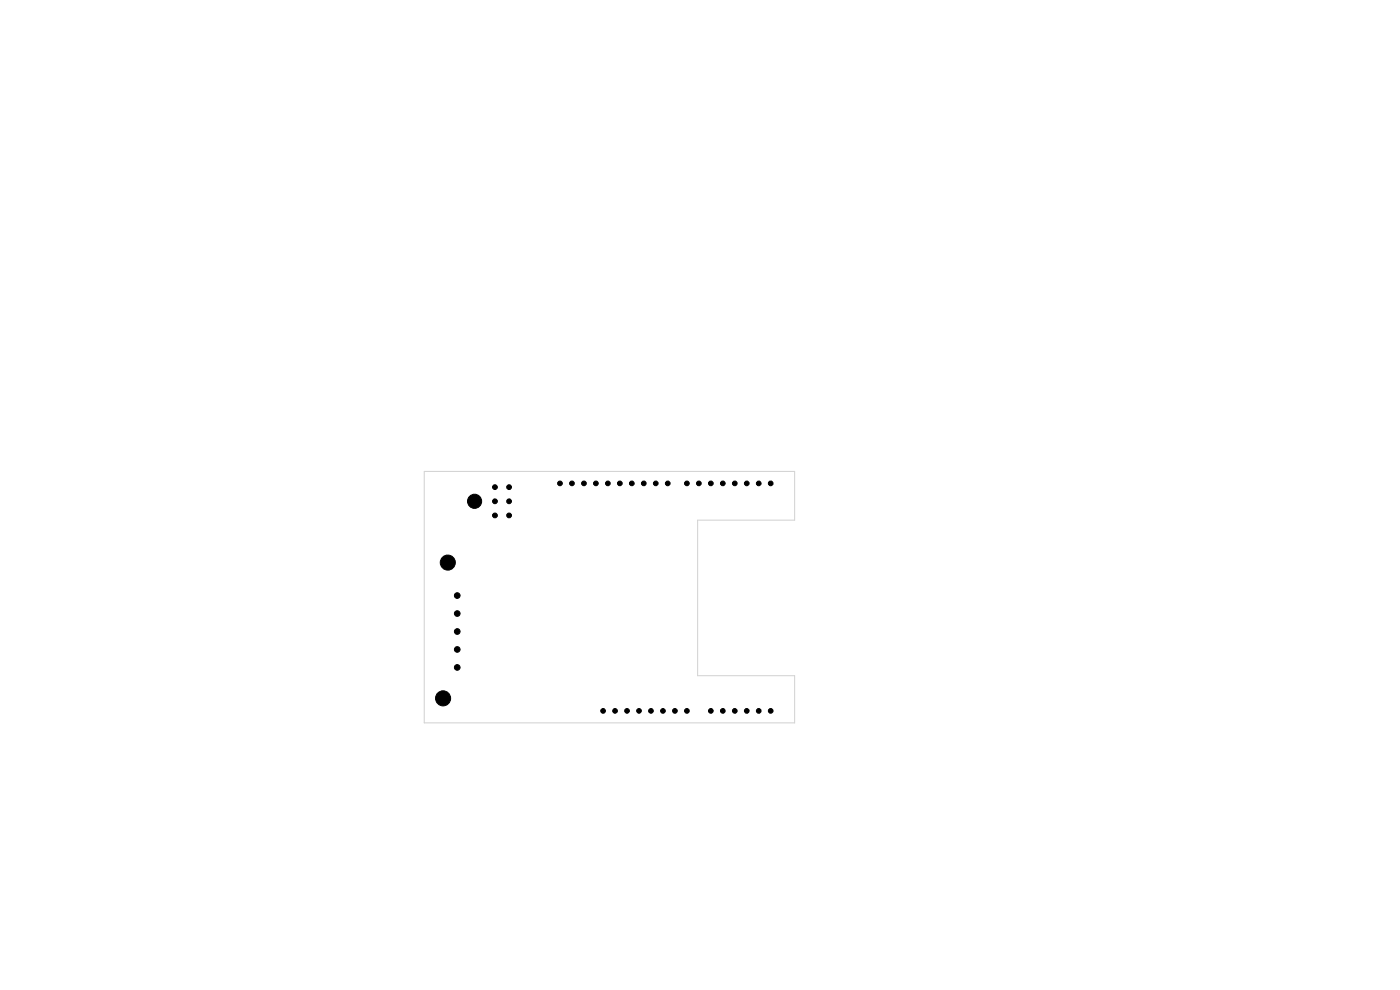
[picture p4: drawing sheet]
<svg xmlns="http://www.w3.org/2000/svg" width="297mm" height="210mm" viewBox="0 0 297 210" stroke-linecap="round" stroke-linejoin="round" font-family="sans-serif">
<path d="M90 100h78.6v10.3h-20.6v33h20.6v10h-78.6z" fill="none" stroke="#d0d2cd" stroke-width=".21"/>
<g fill="#000" stroke="#000" stroke-width=".21">
<circle cx="95" cy="119.3" r="1.6"/>
<circle cx="100.7" cy="106.3" r="1.5"/>
<circle cx="105" cy="109.3" r=".51"/>
<circle cx="105" cy="106.3" r=".51"/>
<circle cx="105" cy="103.3" r=".51"/>
<circle cx="108" cy="109.3" r=".51"/>
<circle cx="108" cy="106.3" r=".51"/>
<circle cx="108" cy="103.3" r=".51"/>
<circle cx="118.8" cy="102.5" r=".5"/>
<circle cx="121.3" cy="102.5" r=".5"/>
<circle cx="123.9" cy="102.5" r=".5"/>
<circle cx="126.4" cy="102.5" r=".5"/>
<circle cx="129" cy="102.5" r=".5"/>
<circle cx="131.5" cy="102.5" r=".5"/>
<circle cx="134" cy="102.5" r=".5"/>
<circle cx="136.6" cy="102.5" r=".5"/>
<circle cx="139.1" cy="102.5" r=".5"/>
<circle cx="141.7" cy="102.5" r=".5"/>
<circle cx="145.7" cy="102.5" r=".5"/>
<circle cx="148.3" cy="102.5" r=".5"/>
<circle cx="150.8" cy="102.5" r=".5"/>
<circle cx="153.3" cy="102.5" r=".5"/>
<circle cx="155.9" cy="102.5" r=".5"/>
<circle cx="158.4" cy="102.5" r=".5"/>
<circle cx="161" cy="102.5" r=".5"/>
<circle cx="163.5" cy="102.5" r=".5"/>
<circle cx="97" cy="130.1" r=".6"/>
<circle cx="97" cy="134" r=".6"/>
<circle cx="97" cy="137.8" r=".6"/>
<circle cx="97" cy="126.3" r=".6"/>
<circle cx="94" cy="148.1" r="1.6"/>
<circle cx="97" cy="141.6" r=".6"/>
<circle cx="127.9" cy="150.8" r=".5"/>
<circle cx="130.5" cy="150.8" r=".5"/>
<circle cx="133" cy="150.8" r=".5"/>
<circle cx="135.6" cy="150.8" r=".5"/>
<circle cx="138.1" cy="150.8" r=".5"/>
<circle cx="140.6" cy="150.8" r=".5"/>
<circle cx="143.2" cy="150.8" r=".5"/>
<circle cx="145.7" cy="150.8" r=".5"/>
<circle cx="150.8" cy="150.8" r=".5"/>
<circle cx="153.3" cy="150.8" r=".5"/>
<circle cx="155.9" cy="150.8" r=".5"/>
<circle cx="158.4" cy="150.8" r=".5"/>
<circle cx="161" cy="150.8" r=".5"/>
<circle cx="163.5" cy="150.8" r=".5"/>
</g>
</svg>
